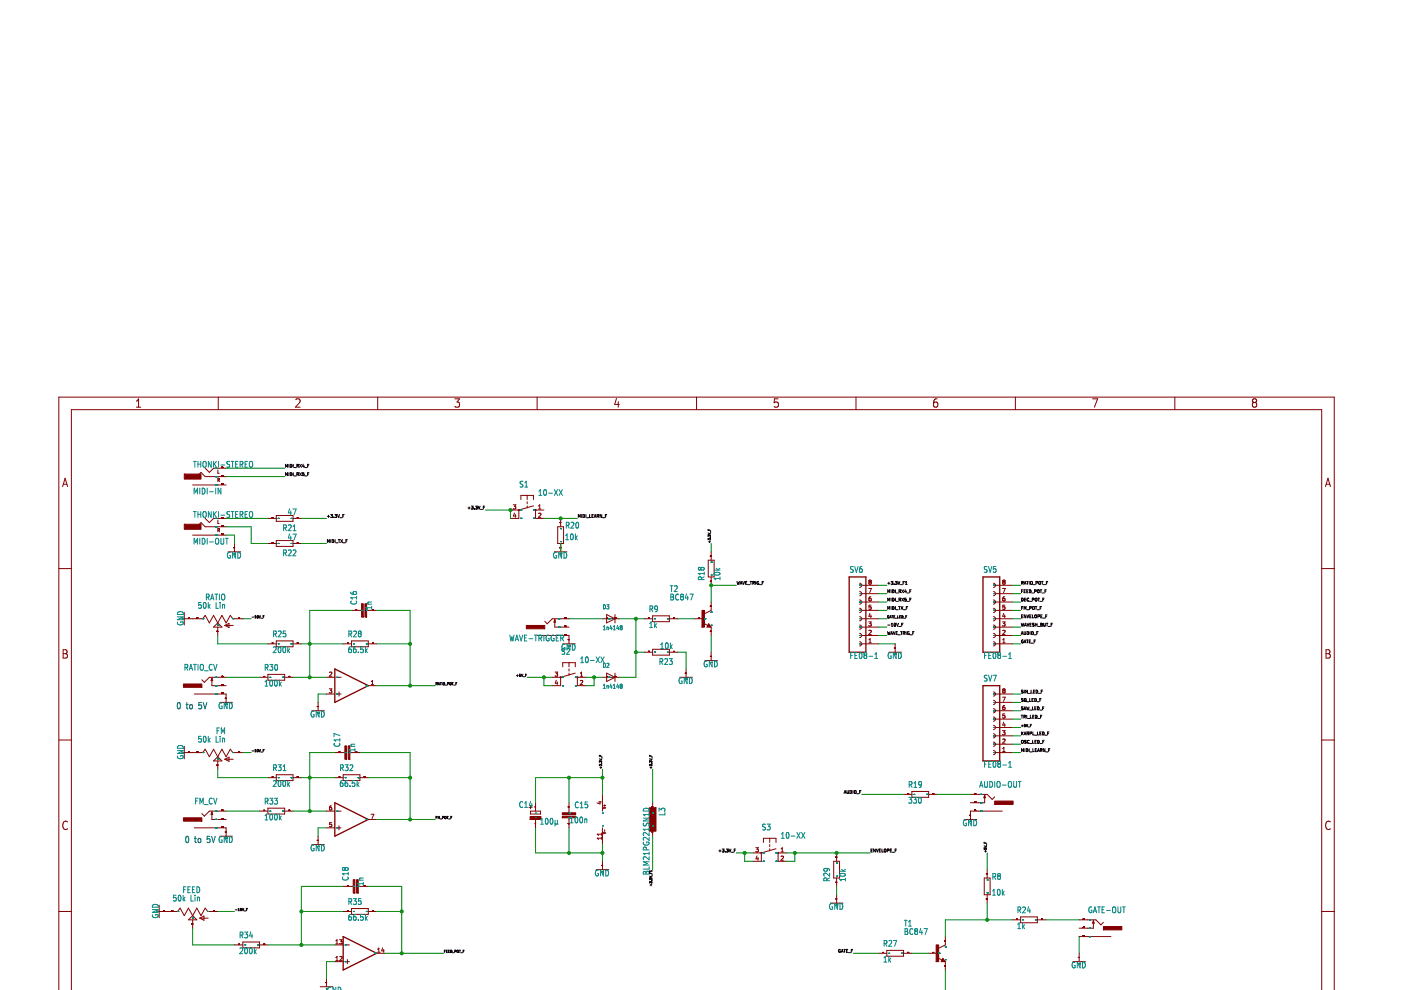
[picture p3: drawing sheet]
<svg xmlns="http://www.w3.org/2000/svg" width="297mm" height="210mm" viewBox="0 0 297 210" stroke-linecap="round" stroke-linejoin="round" font-family="sans-serif">
<path d="M.1 70.9h297v139.1h-297z" fill-rule="evenodd" fill="#fff" stroke="#fff" stroke-width=".21"/>
<g fill="#840000" stroke="#840000" stroke-width=".21">
<path d="M73.8 158.1h.4v2.9h-.4z" fill-rule="evenodd"/>
<path d="M73.1 158.1h.4v2.9h-.4z" fill-rule="evenodd"/>
<path d="M39.1 100.5h3.5v1.1h-3.5z" fill-rule="evenodd"/>
<path d="M233.9 196.4h3.9v.8h-3.9z" fill-rule="evenodd"/>
<path d="M210.9 169.8h3.9v.8h-3.9z" fill-rule="evenodd"/>
<path d="M198.5 200.3h.5v3.6h-.5z" fill-rule="evenodd"/>
<path d="M111.6 132.6h3.9v.7h-3.9z" fill-rule="evenodd"/>
<path d="M39.1 111.2h3.5v1h-3.5z" fill-rule="evenodd"/>
<path d="M119.2 173h2.9v.4h-2.9z" fill-rule="evenodd"/>
<path d="M119.2 172.3h2.9v.4h-2.9z" fill-rule="evenodd"/>
<path d="M112.4 173.1h2.3v.6h-2.3z" fill-rule="evenodd"/>
<path d="M137.7 171.3h1.4v4.9h-1.4z" fill-rule="evenodd"/>
<path d="M75.6 186.5h.4v2.9h-.4z" fill-rule="evenodd"/>
<path d="M74.9 186.5h.3v2.9h-.3z" fill-rule="evenodd"/>
<path d="M38.9 145h3.9v.7h-3.9z" fill-rule="evenodd"/>
<path d="M38.9 173.4h3.9v.7h-3.9z" fill-rule="evenodd"/>
<path d="M77.4 128h.3v2.8h-.3z" fill-rule="evenodd"/>
<path d="M76.7 128h.3v2.8h-.3z" fill-rule="evenodd"/>
<path d="M148.8 129.4h.6v3.6h-.6z" fill-rule="evenodd"/>
</g>
<g fill="none" stroke="#840000" stroke-width=".21">
<path d="M28.9 86.3h.9M28.9 85.1l.5-.5v1.7M43.5 99.3l.9 .9 .9-.9h2.6M46.2 99.6v.7h.3M46.3 84.2v2.7M47.1 99.1h.1M62.7 84.7l.6-.1 .3 .1v.4l-1 1.2h1M80.1 84.2v2.7M96.4 84.6h1l-.5 .6 .5 .2v.8l-.3 .1h-.4l-.3-.1M113.9 84.2v2.7M130.7 84.5l-.4 1.2h1M131.1 85.2v1.1"/>
<path d="M147.7 84.2v2.7M165 84.6h-.8l-.1 .8 .3-.2 .5 .1 .1 .3v.6l-.3 .1-.6-.1M181.5 84.2v2.7M198.7 84.6a.65 .65 0 0 0-.8 .7v.7l.2 .2 .4 .1 .3-.1v-.6l-.1-.3-.5-.1-.3 .4M215.3 84.2v2.7M231.7 84.6h1l-.7 1.7M249.1 84.2v2.7M265.8 85.3l-.3 .4v.3l.3 .3h.3l.3-.3v-.3l-.3-.4M265.8 85.3l-.3-.3 .3-.4h.3l.3 .3-.3 .4M265.8 85.3h.3M13.3 103.2l.5-1.8 .5 1.8M13.4 102.7h.8"/>
<path d="M40.8 102.8h7.1M40.8 113.5h7.1M41.7 101l.9-.8 .9 .8h4.4M41.7 111.7l.9-.9 .9 .9h4.4M43.5 109.9l.9 .9 .9-.9h2.6M46.2 110.3v.7h.3M46.3 101.8l.2 .3M46.3 112.4l.2 .4M46.5 101.4h-.3v.7M46.5 112.1l-.3-.1v.8M46.5 101.4v.1M46.5 112.1h.1"/>
<path d="M46.5 112.4h-.3M46.5 101.5v.2l-.3 .1M46.5 112.1v.3M46.5 112.4h.1M47.1 100.9h.1M47.1 102.6h.1M47.1 109.7h.1M47.1 111.5h.1M47.1 113.3h.1M48.4 117h2.6M49.5 116.1h.1M49.7 115.2v1.8"/>
<path d="M56.8 109.9h1.8M56.8 115.2h1.8M57.7 109.7h.1M57.7 115.1h.1M58.6 109.3h3.5v1.2h-3.5zM58.6 114.6h3.5v1.3h-3.5zM62.1 109.9h1.8M62.1 115.2h1.8M63 109.7h.1M63 115.1h.1M108.2 108.1h1.8M108.8 107h.6l-.3 .4 .2 .1v.3h-.5"/>
<path d="M109.1 108.8l-.2 .6h.5M109.3 109.1v.6M110 108.1v1.8h-1.8M110.4 105.9v-.9h2.7v.9M111.8 105v.9M111.8 106.4v.4M111.8 107.3v.4M113.1 107.3l-3.1 .8M113.1 108.1h2.2M113.5 108.1v1.8h1.8M114.2 107.9h.5M114.2 107.3l.2-.3v.9"/>
<path d="M114.2 108.9l.3-.1 .2 .3-.6 .6h.6M117.5 117h2.7M118.2 111.7h1.3v3.5h-1.3zM118.7 110.8h.1M118.7 116.1h.1M118.9 109.9v1.8M118.9 115.2v1.8M150.2 118.8h1.2v3.5h-1.2zM150.6 117.9h.1M150.8 117v1.8M281 103.2l.6-1.8 .5 1.8M281.2 102.7h.7"/>
<path d="M12.5 120.6h2.6M13.4 137.8h.5l.2 .1 .1 .4-.3 .3a.48 .48 0 0 1 .4 .4 .48 .48 0 0 1-.3 .5h-.6zM13.4 138.6h.5M39.1 131.2h3.9l.5-.7 .9 1.6 .9-1.6 .9 1.6M39.1 129.9v2.6M40 131h.1M41.7 131h.1M45.3 133l.9-.9 .9 .9zM46 133.9h.1M46.2 133v1.7M47.7 132.6l.9-.4v.9zM47.7 132.6h1.7"/>
<path d="M50.6 131h.1M51.5 131.2h-2.1l-.6-.7-.9 1.6-.8-1.6-.9 1.6M56.8 136.5h1.8M57.7 136.3h.1M58.6 135.9h3.5v1.2h-3.5zM62.1 136.5h1.8M63 136.3h.1M72.8 136.5h1.7M73.6 136.3h.1M74.5 129.4h2.2M74.5 135.9h3.6v1.2h-3.6zM75.4 129.2h.1"/>
<path d="M77.7 129.4h2.2M78.1 136.5h1.8M79 136.3h.1M79 129.2h.1M113.9 134.7h6.7v1.8M117.6 131.4v1.6h3M117.6 131.4l.2 .5h-.4zM119.3 136.5h2.7M119.8 131h.1M119.8 132.8h.1M119.8 134.6h.1M120.5 135.6h.1"/>
<path d="M120.6 131.2h-3.5l-1.1 1.1-.5-.6M127.7 131.2h3.6M128.6 131h.1M128.6 130.3l1.8 .9-1.8 .9zM130.4 131h.1M130.4 130.3v1.8M136.6 131.2h1.8M136.6 138.3h1.8M137.5 131h.1M137.5 138.1h.1M138.4 130.6h3.5v1.2h-3.5zM138.4 137.7h3.5v1.2h-3.5z"/>
<path d="M141.9 131.2h1.8M141.9 138.3h1.8M142.8 131h.1M142.8 138.1h.1M147.2 131.2h1.8M148.1 131h.1M149.2 132.2l.9 .4M150.3 132.3l.5 .7h-.9zM150.3 132.6v.2h-.2l.2-.4 .3 .5h-.5M150.6 123.2h.1M150.6 139.2h.1M150.6 133.9h.1"/>
<path d="M150.6 128.5h.1M150.8 122.3v1.8M150.8 127.6v1.8l-1.4 .7M150.8 133v1.7M150.8 138.3v1.8M182.3 136.1a.44 .44 0 0 1 .4 .4 .44 .44 0 0 1-.4 .5M182.3 134.3a.44 .44 0 0 1 .4 .4 .44 .44 0 0 1-.4 .5M182.3 132.5a.44 .44 0 0 1 .4 .5 .44 .44 0 0 1-.4 .4M182.3 130.7a.44 .44 0 0 1 .4 .5 .44 .44 0 0 1-.4 .4M182.3 129a.44 .44 0 0 1 .4 .4 .44 .44 0 0 1-.4 .5M182.3 127.2a.44 .44 0 0 1 .4 .4 .44 .44 0 0 1-.4 .5M182.3 125.4a.44 .44 0 0 1 .4 .5 .44 .44 0 0 1-.4 .4"/>
<path d="M182.3 123.7a.44 .44 0 0 1 .4 .4 .44 .44 0 0 1-.4 .4M182.7 136.5h3.5M182.7 134.7h3.5M182.7 133h3.5M182.7 131.2h3.5M182.7 129.4h3.5M182.7 127.6h3.5M182.7 125.9h3.5M182.7 124.1h3.5M184.2 131.9h.5l-.3 .3 .3 .1v.4h-.5M184.2 124.8h.6l-.4 .9M184.2 136.3h.5"/>
<path d="M184.2 133.7l.4-.1 .1 .3-.5 .6h.5M184.2 123.2l.2-.2 .3 .2M184.2 135.7l.3-.3v.9M184.2 123.2h.1M184.2 123.2l.2 .2M184.4 123.4h.2M184.4 123.4l-.2 .1 .1 .3h.3M184.4 130l-.2 .7h.6M184.6 123.4l.1 .1v.3M184.6 126.5l-.3 .3-.1 .5 .2 .1 .3-.1-.1-.4h-.2l-.2 .1M184.6 130.4v.6M184.7 128.3h-.4l-.1 .4h.4l.1 .4h-.5"/>
<path d="M184.7 123.8h-.1M184.7 123.2h.1M184.7 123.2l-.1 .2M188.5 138.3h2.6M189.6 137.4h.1M189.8 136.5v1.8M210.6 136.1a.44 .44 0 0 1 .5 .4 .44 .44 0 0 1-.5 .5M210.6 134.3a.44 .44 0 0 1 .5 .4 .44 .44 0 0 1-.5 .5M210.6 132.5a.44 .44 0 0 1 .5 .5 .44 .44 0 0 1-.5 .4M210.6 130.7a.44 .44 0 0 1 .5 .5 .44 .44 0 0 1-.5 .4M210.6 129a.44 .44 0 0 1 .5 .4 .44 .44 0 0 1-.5 .5M210.6 127.2a.44 .44 0 0 1 .5 .4 .44 .44 0 0 1-.5 .5"/>
<path d="M210.6 125.4a.44 .44 0 0 1 .5 .5 .44 .44 0 0 1-.5 .4M210.6 123.7a.44 .44 0 0 1 .5 .4 .44 .44 0 0 1-.5 .4M211.1 136.5h3.5M211.1 134.7h3.5M211.1 133h3.5M211.1 131.2h3.5M211.1 129.4h3.5M211.1 127.6h3.5M211.1 125.9h3.5M211.1 124.1h3.5M212.5 131.9h.6l-.3 .3 .3 .1v.4h-.6M212.5 124.8h.6l-.3 .9"/>
<path d="M212.6 135.7l.2-.3v.9M212.6 133.7l.3-.1 .2 .3-.6 .6h.6M212.6 123.2h.1M212.6 136.3h.5M212.6 123.2l.2 .2M212.6 123.2l.2-.2 .3 .2M212.6 123.8h.1M212.8 123.4l-.2 .1v.3M212.8 123.4h.1M212.8 130l-.2 .7h.5M212.9 123.4l.2 .1v.3h-.4M213 126.5l-.4 .3v.5l.2 .1 .3-.1-.1-.4h-.2l-.2 .1"/>
<path d="M213 130.4v.6M213.1 128.3h-.5v.4h.4l.1 .4h-.5M213.1 123.2h.1M213.1 123.2l-.2 .2M280.2 120.6h2.7M281.1 137.8h.6l.2 .1 .1 .4-.3 .3a.48 .48 0 0 1 .4 .4 .48 .48 0 0 1-.4 .5h-.6zM281.1 138.6h.6M12.5 156.9h2.6M39.1 159.6h3.9l.5-.7 .9 1.5 .9-1.5 .9 1.5M39.1 158.2v2.7M40 159.4h.1M41.2 147.2h6.7v1.7"/>
<path d="M41.7 159.4h.1M44.9 143.8v1.6h3M44.9 143.8l.2 .5h-.4zM46.6 148.9h2.7M47.1 143.4h.1M47.1 145.2h.1M47.1 147h.1M47.8 148h.1M47.9 143.6h-3.5l-1.1 1.1-.5-.6M50.6 159.4h.1M51.5 159.6h-2.1l-.6-.7-.9 1.5-.8-1.5-.9 1.5M55 143.6h1.8"/>
<path d="M55.9 143.4h.1M56.8 143h3.6v1.2h-3.6zM60.4 143.6h1.7M61.2 143.4h.1M66.1 150.7h2.7M67.3 149.8h.1M67.4 148.9v1.8M69.2 147.2h1.8M69.2 143.6h1.8M69.8 146h.6l-.3 .4 .2 .1v.3h-.5M69.8 142.6l.4-.1 .2 .3-.6 .6h.6M71 159.6h2.1"/>
<path d="M71.4 147.2h.9M71.4 143.6h.9M71.9 159.4h.1M71.9 146.7v.9M74.2 159.6h2.1M75.4 159.4h.1M78.1 145.4h1.8M78.7 145.2h.5M78.7 144.5l.3-.2v.9M117.1 143.6h1.8M117.7 142.5h.5l-.3 .3 .3 .1v.4h-.5M117.9 144.2l-.2 .7h.6"/>
<path d="M118.1 144.6v.6M118.9 143.6v1.8h-1.8M119.3 141.4v-.9h2.7v.9M120.6 140.5v.9M120.6 141.8v.5M120.6 142.7v.5M122 143.6h2.2M122 142.7l-3.1 .9M122.4 143.6v1.8h1.8M123 143.4h.6M123 142.8l.3-.3v.9M123 144.4l.4-.1 .2 .2-.6 .7h.6"/>
<path d="M127.7 143.6h3.6M128.6 143.4h.1M128.6 142.7l1.8 .9-1.8 .9zM130.4 143.4h.1M130.4 142.7v1.8M144.1 143.6h2.7M145.3 142.7h.1M145.5 141.8v1.8M149.5 140.1h2.6M210.6 159.1a.44 .44 0 0 1 .5 .5 .44 .44 0 0 1-.5 .4M210.6 157.3a.44 .44 0 0 1 .5 .5 .44 .44 0 0 1-.5 .4M210.6 155.6a.44 .44 0 0 1 .5 .4 .44 .44 0 0 1-.5 .5"/>
<path d="M210.6 153.8a.44 .44 0 0 1 .5 .4 .44 .44 0 0 1-.5 .5M210.6 152a.44 .44 0 0 1 .5 .5 .44 .44 0 0 1-.5 .4M210.6 150.3a.44 .44 0 0 1 .5 .4 .44 .44 0 0 1-.5 .4M210.6 148.5a.44 .44 0 0 1 .5 .4 .44 .44 0 0 1-.5 .5M210.6 146.7a.44 .44 0 0 1 .5 .5 .44 .44 0 0 1-.5 .4M211.1 159.6h3.5M211.1 157.8h3.5M211.1 156h3.5M211.1 154.2h3.5M211.1 152.5h3.5M211.1 150.7h3.5M211.1 148.9h3.5"/>
<path d="M211.1 147.2h3.5M212.5 154.9h.6l-.3 .3 .3 .1v.4h-.6M212.5 147.8h.6l-.3 .9M212.6 159.3h.5M212.6 158.7l.2-.2v.8M212.6 156.8l.3-.1 .2 .2-.6 .7h.6M212.8 146.4l-.2-.1 .2-.3 .3 .2-.2 .2M212.8 146.4l-.2 .2 .2 .3 .3-.1-.2-.4M212.8 146.4h.1M212.8 153.1l-.2 .6h.5M213 149.6l-.4 .2v.5l.2 .2 .3-.1-.1-.4-.2-.1-.2 .2M213 153.4v.6"/>
<path d="M213.1 151.4h-.5v.4l.4-.1 .1 .5h-.5M280.2 156.9h2.7M14.3 174.3l-.1-.1a.79 .79 0 0 0-.9 .3 .79 .79 0 0 0 .1 1l.1 .1a.52 .52 0 0 0 .8 .1M41.2 175.5h6.7v1.8M44.9 172.2v1.5h3M44.9 172.2l.2 .5h-.4zM45.3 161.3l.9-.9 .9 .9zM46 162.2h.1M46.2 161.3v1.8M46.6 177.3h2.7M47.1 171.8h.1M47.1 173.6h.1"/>
<path d="M47.1 175.3h.1M47.7 161l.9-.5v.9zM47.7 161h1.7M47.8 176.4h.1M47.9 172h-3.5l-1.1 1-.5-.5M55 172h1.8M55.9 171.8h.1M56.8 171.4h3.6v1.2h-3.6zM56.8 164.9h1.8M57.7 164.7h.1M58.6 164.3h3.5v1.2h-3.5zM60.4 172h1.7"/>
<path d="M61.2 171.8h.1M62.1 164.9h1.8M63 164.7h.1M66.1 179.1h2.7M67.3 178.2h.1M67.4 177.3v1.8M69.2 172h1.8M69.2 175.5h1.8M70.3 170.9l-.4 .2-.1 .5 .2 .2 .3-.1v-.5h-.3l-.2 .2M70.3 174.4h-.4l-.1 .4h.5v.4h-.5M71 164.9h1.8M71.4 172h.9"/>
<path d="M71.4 175.5h.9M71.9 164.7h.1M71.9 175.1v.9M72.8 164.3h3.5v1.2h-3.5zM76.3 164.9h1.8M77.2 164.7h.1M78.1 173.7h1.8M78.7 172.6h.6l-.4 .9M112.2 171.2h.6M112.5 172h2.1v.6h-2.1zM112.5 170.9v.6M113.4 171.1h.1"/>
<path d="M113.4 174.6h.1M113.5 170.2v1.8M113.5 173.7v1.8M120.5 171.1h.1M120.5 174.6h.1M120.6 170.2v2.1M120.6 173.4v2.1M126.9 170h.6M127.2 169.9v.6l-.6-.3M127.5 177.7h-.9l.3 .3M127.5 176.6v.5M127.5 177.5v.5"/>
<path d="M127.5 176.9h-.9l.3 .2M127.7 168.4v3.6M127.7 175.5v3.6M127.9 171.1l.5 .2-.5 .2M127.9 176.5l.5 .1-.5 .2M128 170.8h.4M128.2 170.6v.4M128.2 175.9v.4M138.2 176.4h.1M138.2 171.1h.1M138.4 170.2v1.8M138.4 175.5v1.8"/>
<path d="M160.2 179.7h.6l-.3 .4 .2 .1v.3h-.5M161.9 178.6v-.9h2.6v.9M163.2 177.7v.9M163.2 179.1v.4M163.2 180v.4M164.5 180l-3.1 .8M165.6 180l.3-.3v.9M191.6 168.4h1.7M192.5 168.3h.1M193.3 167.8h3.6v1.2h-3.6zM196.9 168.4h1.8M197.8 168.3h.1"/>
<path d="M204.4 173.7h2.7M205.6 172.9h.1M205.8 168.4h3.5l1.1 1.1 .5-.5M206.6 168.3h.1M206.6 170h.1M206.6 171.8h.1M208.8 168.6v1.6h-3M208.8 168.6l.1 .5h-.3zM212.5 172h-6.7v1.7M282.1 174.3l-.1-.1a.79 .79 0 0 0-.9 .3 .79 .79 0 0 0 0 1l.1 .1a.52 .52 0 0 0 .9 .1M12.5 193.3h2.6M33.8 193.3h3.9l.5-.8 .9 1.6 .9-1.6 .8 1.6"/>
<path d="M33.8 191.9v2.7M34.6 193.1h.1M36.4 193.1h.1M40 195l.8-.9 .9 .9zM40.7 195.9h.1M40.8 195v1.8M42.4 194.7l.8-.5v.9zM42.4 194.7h1.7M45.3 193.1h.1M46.2 193.3h-2.2l-.5-.8-.9 1.6-.9-1.6-.9 1.6M51.5 199.7h3.5v1.3h-3.5zM71.2 199.5l.3-.3v.9"/>
<path d="M72 199.2h.6l-.3 .4 .2 .1v.3h-.5M72.8 193.3h1.7M72.8 187.9h2.1M73.6 187.8h.1M73.6 193.1h.1M74.5 192.6h3.6v1.3h-3.6zM76 187.9h2.1M77.2 187.8h.1M78.1 193.3h1.8M79 193.1h.1M126.4 184.4h2.7M127.6 183.5h.1"/>
<path d="M127.7 182.6v1.8M159.6 180.8h1.8M160.5 181.5l-.2 .6h.5M160.7 181.8v.6M161.4 180.8v1.8h-1.8M164.5 180.8h2.2M165 180.8v1.8h1.7M165.6 180.6h.5M165.6 181.6l.3-.1 .2 .3-.5 .6h.5M176.1 191.5h2.6M176.8 182.6h1.2v3.6h-1.2zM177.2 190.6h.1"/>
<path d="M177.2 187h.1M177.2 181.7h.1M177.4 180.8v1.8M177.4 186.2v1.7M177.4 189.7v1.8M200.3 199.5h.1M200.4 198.6v1.7l-1.4 .8M208.7 186.2h1.2v3.5h-1.2zM209.1 185.3h.1M209.1 190.6h.1M209.3 184.4v1.8M209.3 189.7v1.8"/>
<path d="M214.6 195h1.8M215.5 194.8h.1M216.4 194.4h3.5v1.2h-3.5zM219.9 195h1.8M220.8 194.8h.1M228.8 195h3.6l1 1.1 .5-.5M228.8 198.6h6.7M229.7 194.8h.1M229.7 196.6h.1M229.7 198.4h.1M231.8 195.2v1.6h-3M231.8 195.2l.2 .5h-.4z"/>
<path d="M280.2 193.3h2.7M12.5 210v-125.8h270.4v125.8M15.1 210v-123.1h265.1v123.1M49.7 200.3h1.8M50.6 200.2h.1M55 200.3h1.8M55.9 200.2h.1M67.9 209.2h2.6M69 208.3h.1M69.2 207.4v1.8M71 203.9h1.8M71 200.3h1.8"/>
<path d="M71.2 203.7h.5M71.2 203l.3-.2v.9M71.2 200.1h.5M72 202.9l.4-.1 .2 .2-.6 .7h.6M73.2 203.9h.9M73.2 200.3h.9M73.6 203.4v.9M79.9 202.1h1.7M80.1 201.9h.5M80.1 201.3l.2-.3v.9M81.1 201l-.2 .6h.6M81.3 201.3v.6"/>
<path d="M186.2 202.1h1.8M187.1 201.9h.1M188 201.5h3.6v1.2h-3.6zM191.6 202.1h1.7M192.5 201.9h.1M196.9 202.1h1.8M197.8 201.9h.1M198.9 203.1l.8 .4M199.9 203.2l.5 .7h-.9zM199.9 203.5l.1 .2h-.3l.2-.3 .4 .4h-.6M200.3 204.8h.1M200.4 203.9v1.8"/>
<path d="M227.5 203.9h2.6M228.6 203h.1M228.8 202.1v1.8"/>
</g>
<g fill="none" stroke="#008484" stroke-width=".21">
<path d="M41 97.8h.6M41.3 97.8v1.3M42 97.8v1.3M42 98.4h.6M42.6 97.8v1.3M43.2 97.9l.3-.1 .2 .2v.6l-.2 .5-.4-.2-.1-.7zM44.8 97.8v1.3l-.6-1.3v1.3M45.3 97.8v1.3M45.4 98.4l.5 .7M45.8 99.3h.1M45.9 97.8l-.6 .7M46.3 97.8v1.3"/>
<path d="M46.8 98.6h.8M48.7 97.9h-.6a.5 .5 0 0 0 .5 .7v.4h-.5M49 97.8h.6M49.3 97.8v1.3M50 98.4h.3M50.5 97.8h-.5v1.3h.5M50.9 98.5l.5-.1v-.5l-.5-.1v1.3M51.2 98.5l.3 .6M52 98.4h.3M52.5 97.8h-.5v1.3h.5M53 97.9l.3-.1 .2 .2 .1 .6-.3 .5-.4-.2v-.7zM41 108.5h.6"/>
<path d="M41.2 104.7v-1.2l.3 .9 .4-.9v1.2M41.2 115.4v-1.3l.3 .9 .4-.9v1.3M41.3 108.5v1.2M42 108.5v1.2M42 109.1h.6M42.4 103.5v1.2M42.4 114.1v1.3M42.6 108.5v1.2M42.9 103.5a.62 .62 0 0 1 .6 .6 .62 .62 0 0 1-.6 .6zM42.9 114.1a.62 .62 0 0 1 .6 .7 .62 .62 0 0 1-.6 .6zM43.2 108.5h.3l.2 .1v.7l-.2 .4-.4-.2-.1-.6zM43.9 103.5v1.2"/>
<path d="M43.9 114.1v1.3M44.4 114.9h.8M44.4 104.3h.8M44.8 108.5v1.2l-.6-1.2v1.2M45.3 108.5v1.2M45.4 109l.5 .7M45.7 103.5v1.2M45.8 101h.1M45.8 102.8h.1M45.8 109.9h.1M45.8 111.7h.1M45.8 113.5h.1"/>
<path d="M45.8 114.2l.3-.1 .2 .2 .1 .7-.3 .4-.4-.2v-.7zM45.9 108.5l-.6 .7M46.3 108.5v1.2M46.8 114.1v1l.2 .3 .4-.3v-1M46.8 103.5v1.2l-.6-1.2v1.2M46.8 109.2h.8M47.8 114.1h.6M48.1 114.1v1.3M48.7 108.5l-.6 .1a.5 .5 0 0 0 .5 .6v.4h-.5M48.8 117.2a.56 .56 0 0 0-.6 .5 .56 .56 0 0 0 .6 .6l.1-.5h-.2M49 108.5h.6M49.3 108.5v1.2"/>
<path d="M49.7 117.4h.1M49.9 117.1v1.2l-.6-1.2v1.2M50 109.1h.3M50.4 117.1a.62 .62 0 0 1 .6 .6 .62 .62 0 0 1-.6 .6zM50.5 108.5h-.5v1.2h.5M50.9 109.1h.5v-.6h-.5v1.2M51.2 109.1l.3 .6M52 109.1h.3M52.5 108.5h-.5v1.2h.5M53 108.5h.3l.2 .1 .1 .7-.3 .4-.4-.2v-.6zM59 109.9h.1M59 115.2h.1"/>
<path d="M60.1 111.9h.5v-.6h-.5v1.2M60.1 117.2h.5v-.5l-.5-.1v1.2M60.4 111.9l.3 .6M60.4 117.2l.3 .6M61.1 111.4l.4-.1 .2 .3-.6 .9h.6M61.1 116.7l.4-.1 .2 .4-.6 .8h.6M61.4 107.9l-.3 .9h.7M61.4 113.2l-.3 .9h.7M61.6 108.3v.9M61.6 113.7v.8M61.7 109.9h.1M61.7 115.2h.1"/>
<path d="M62.1 107.9h.7l-.5 1.3M62.1 113.2h.7l-.5 1.3M62.1 112.5h.6M62.1 111.6l.3-.3v1.2M62.1 116.7l.4-.1 .2 .4-.6 .8h.6M110.4 108.1h.1M110.4 109.9h.1M110.9 102.1h-.6a.5 .5 0 0 0 .5 .7v.4h-.5M111.3 103.3h.6M111.3 102.4l.3-.4v1.3M113.1 108.1h.1M113.1 109.9h.1"/>
<path d="M114.3 104.2l.3-.4v1.2M114.3 105h.6M115.4 103.9l.1-.1a.71 .71 0 0 1 0 1.2 .92 .92 0 0 1-.1-1.1zM116.3 104.6h.8M117.5 103.8l.7 1.2M118 117.2a.56 .56 0 0 0-.6 .5 .56 .56 0 0 0 .6 .6v-.5h-.2M118.2 103.8l-.7 1.2M118.5 103.8l.7 1.2M118.9 112.1h.1M118.9 114.8h.1M118.9 117.4h.1M119.1 117.1v1.2l-.6-1.2v1.2"/>
<path d="M119.2 103.8l-.7 1.2M119.6 117.1a.62 .62 0 0 1 .6 .6 .62 .62 0 0 1-.6 .6zM119.9 113.6l.3-.4v1.2M119.9 114.4h.6M120.1 111.4l.5-.1v-.5l-.5-.1v1.3M120.3 111.4l.4 .6M121.1 110.9l.4-.2 .2 .4-.7 .9h.7M121.1 113.3l.1-.1a.71 .71 0 0 1 0 1.2 .92 .92 0 0 1-.1-1.1zM122 113.2v1.2M122.1 114l.3 .4M122.2 110.8l.1-.1a.71 .71 0 0 1 0 1.3 .92 .92 0 0 1-.1-1.2zM122.4 113.6l-.4 .5"/>
<path d="M150.8 119.2h.1M37.6 130.8h1.3l-1.3 .6h1.3M37.7 129.9a.68 .68 0 0 1 .7-.2 .68 .68 0 0 1 .5 .6h-1.3zM37.7 131.9a.56 .56 0 0 0 .5 .6 .56 .56 0 0 0 .6-.6l-.5-.1v.2M38.7 131.2h.1M42.6 127.7h-.5v.6h.5v.6l-.1 .1-.4-.1M43 131.2h.1M43.2 127.8l.2-.1a.71 .71 0 0 1 0 1.3 .92 .92 0 0 1-.2-1.2zM43.8 126.6h.5v-.6h-.5v1.2M44 126.6l.4 .6M44.2 127.7v1.3M44.3 128.5l.3 .5"/>
<path d="M44.6 128.2l-.4 .4M44.7 127.2l.3-1.2 .4 1.2M44.8 126.9h.5M45.6 126h.6M45.8 127.7v1.3h.5M45.9 126v1.2M46.2 132.6h.1M46.5 126v1.2M46.7 127.7v.2M46.7 128.2v.8M47.1 126h.3l.2 .1 .1 .7-.3 .4-.4-.2v-.6zM47.2 128.2v.8"/>
<path d="M47.2 128.3l.4-.1v.8M49.3 131.2h.1M58 137.3l.4-.2 .2 .4-.7 .9h.7M58 134.4h.5v-.6h-.5v1.2M58.3 134.4l.3 .6M59 136.5h.1M59 133.9l.4-.1 .2 .3-.6 .9h.6M59.1 137.2l.1-.1a.71 .71 0 0 1 0 1.3 .92 .92 0 0 1-.1-1.2zM60.1 137.2l.1-.1a.71 .71 0 0 1 0 1.3 .92 .92 0 0 1-.1-1.2zM60.6 133.8h-.5l-.1 .6 .5-.1 .1 .6-.2 .1-.4-.1M61 137.1v1.3M61.1 137.9l.3 .5"/>
<path d="M61.4 137.6l-.4 .4M61.7 136.5h.1M74 134.4h.5v-.6h-.5v1.2M74.2 134.4l.4 .6M74.4 125.5v.3l.3 .2h.7l.2-.2-.1-.3h-.6l-.1 .3 .3 .2M74.4 137.1l-.3 .1-.1 .2-.1 .7 .2 .3 .4-.1-.1-.6-.3-.1-.2 .2M74.5 127.4l-.1 .1a.61 .61 0 0 0 .5 .6 .61 .61 0 0 0 .7-.4l-.1-.3M74.9 136.5h.1M75 133.9l.4-.1 .2 .3-.7 .9h.7M75.4 137.1l-.3 .1-.1 .2-.1 .7 .2 .3 .4-.1-.1-.6-.3-.1-.2 .2M75.6 126.4v.6M75.6 126.7h-1.2l.3 .3"/>
<path d="M76 138.3v.1M76.2 134.3l-.2-.2 .2-.3 .4 .2-.2 .3M76.2 134.3l-.2 .3 .2 .4 .4-.2-.2-.5M76.2 134.3h.2M76.7 129.4h.1M77 137.1h-.5l-.1 .6h.5l.1 .6-.2 .1-.4-.1M77.5 137.1v1.3M77.6 137.9l.3 .5M77.7 136.5h.1M77.7 129.4h.1M77.9 137.6l-.4 .4M78 128.1h.8"/>
<path d="M78.8 128.5v.7M78.8 128.8h-1.2l.3 .4M78.8 127.6l-.8 .1 .1 .4M108.1 134.7l.2 1.2 .2-.9 .2 .9 .3-1.2M109.2 135.9l.4-1.2 .3 1.2M109.3 135.5h.5M110.1 134.7l.4 1.2 .3-1.2M111.2 135.2h.3M111.7 134.7h-.5v1.2h.5M112.2 135.4h.8M113.3 134.7h.6M113.6 134.7v1.2"/>
<path d="M114.3 135.3l.5-.1v-.5h-.5v1.2M114.5 135.3l.4 .6M115.3 134.7v1.2M116.4 134.7a.56 .56 0 0 0-.6 .6 .56 .56 0 0 0 .6 .5v-.4h-.2M117.4 134.7a.56 .56 0 0 0-.6 .6 .56 .56 0 0 0 .6 .5l.1-.4h-.2M117.9 135.2h.4M118.4 134.7h-.5v1.2h.5M118.5 131.2h.1M118.5 133h.1M118.5 134.7h.1M118.9 135.3l.5-.1v-.5h-.5v1.2M119.1 135.3l.4 .6"/>
<path d="M119.2 137.6a.5 .5 0 0 0 .5 .7l-.1 .4h-.5M119.2 137.6h.5M119.6 137.3h.2l-.1 .5h-.4l-.1-.2M119.7 136.7a.55 .55 0 0 0-.6 .2 .55 .55 0 0 0 .1 .7M120.1 137.6l.4-.1 .2 .3-.6 .9h.6M120.6 136.9h.1M120.8 136.6v1.2l-.6-1.2v1.2M121.3 136.6a.62 .62 0 0 1 .7 .6 .62 .62 0 0 1-.7 .6zM123.1 139.6l.3-.3v1.2M124.3 139.3h.1a.71 .71 0 0 1 0 1.2 .92 .92 0 0 1-.1-1.2zM126.4 139.3l.7 1.2M127.1 139.3l-.7 1.2"/>
<path d="M127.4 139.3l.7 1.2M127.9 132.9l.2-.2v.8M127.9 133.5h.5M128 128.2a.44 .44 0 0 1 .4 .5 .44 .44 0 0 1-.4 .4zM128.1 139.3l-.7 1.2M128.6 128.2h.5l-.2 .4h.2v.4h-.5M128.7 132.9v.6M128.7 133h.3v.5M129.1 131.2h.1M129.5 132.6l-.2 .6h.5M129.7 132.9v.6M129.9 131.2h.1"/>
<path d="M130 132.9l.3-.2v.8M130 133.5h.5M130.9 132.6l-.1 .6h.4M131.1 132.9v.6M131.6 133l-.1-.1 .1-.2 .3 .1-.1 .2M131.6 133l-.1 .2 .1 .3 .3-.1-.1-.4M131.6 133h.2M137.8 133.1h.6M137.8 132.2l.3-.4v1.3M137.8 129.1l.6-.1-.1-.5h-.5v1.2M138.1 129.1l.3 .6M138.8 131.2h.1"/>
<path d="M138.8 138.3h.1M138.8 131.8v1.3M138.9 132.6l.3 .5M139.2 132.2l-.4 .5M139.4 129l-.2 .2h-.3v-.6l.3-.1 .2 .2v.7l-.2 .2-.3 .1M140.1 136.7l.3-.4v1.2M140.1 137.5h.6M140.9 139.8l.4-.1 .2 .3-.6 .9h.6M141.2 136.4l.1-.1a.71 .71 0 0 1 0 1.2 .92 .92 0 0 1-.1-1.1zM141.5 131.2h.1M141.5 138.3h.1M141.9 139.7h.6l-.3 .4 .3 .1v.6l-.2 .1-.4-.1"/>
<path d="M142.1 124.2h.6M142.1 136.3v1.2M142.2 126h.4l.2 .2-.2 .4 .2 .1v.3l-.2 .2h-.4zM142.2 126.6h.4M142.2 137.1l.3 .4M142.4 124.2v1.2M142.5 136.7l-.4 .5M143 124.3l.4-.1 .2 .3-.7 .9h.7M143.9 126.1l-.1-.1a.61 .61 0 0 0-.6 .5 .61 .61 0 0 0 .4 .7l.3-.1M144.5 126.5l-.2-.2 .2-.3 .4 .2-.2 .3M144.5 126.5l-.2 .2 .2 .5 .4-.2-.2-.5M144.5 126.5h.2"/>
<path d="M145.6 125.9l-.3 .9h.7M145.8 126.4v.8M146.3 126h.7l-.5 1.2M148.6 120.5l-.2-.2-.3 .2 .2 .4 .3-.2M148.6 120.5l.2-.2 .5 .2-.2 .4-.5-.2M148.6 120.5v.2M148.7 122.9l-.1-.5h-.5v.5h1.2M149.3 122.3l-.6 .3M149.3 121.3v.6M149.3 121.6h-1.2l.3 .3M149.4 131.2h.1M150.8 121.9h.1"/>
<path d="M150.8 132.6h.1M150.8 129.8h.1M151.4 120.9h1.3M151.5 121.5a.8 .8 0 0 1 1.2 .2 .76 .76 0 0 1-1.3-.1zM151.8 120.5l.5 .4M152.7 122.3v.6M152.7 122.6h-1.3l.4 .3M152.7 120.5l-.5 .3M180.4 139h.3M180.9 138.4h-.5v1.2M180.9 120.2h-.5a.5 .5 0 0 0 .5 .7l-.1 .4h-.5M181.2 120.1l.4 1.3 .3-1.3"/>
<path d="M181.3 139h.3M181.8 138.4h-.5v1.2h.5M182.3 136.5h.1M182.3 134.7h.1M182.3 133h.1M182.3 131.2h.1M182.3 129.4h.1M182.3 127.6h.1M182.3 125.9h.1M182.3 124.1h.1M182.3 138.4h.1a.71 .71 0 0 1 0 1.2 .92 .92 0 0 1-.1-1.2zM182.7 120.1l-.3 .1-.1 .2-.1 .7 .2 .3 .4-.2-.1-.6h-.3l-.2 .2"/>
<path d="M183.4 138.9l-.2-.2 .2-.3 .4 .2-.2 .3M183.4 138.9l-.2 .2 .2 .5 .4-.2-.2-.5M183.4 138.9h.2M184.2 139.1h.8M185.5 139.6h.6M185.5 138.7l.3-.3v1.2M188.9 138.4a.56 .56 0 0 0-.6 .6 .56 .56 0 0 0 .6 .6v-.5h-.2M189.8 138.7h.1M190 138.4v1.2l-.6-1.2v1.2M190.5 138.4a.62 .62 0 0 1 .6 .6 .62 .62 0 0 1-.6 .6zM208.7 139h.4M209.2 138.4h-.5v1.2"/>
<path d="M209.3 120.2h-.6a.5 .5 0 0 0 .5 .7v.4h-.5M209.6 120.1l.3 1.3 .4-1.3M209.6 139h.4M210.1 138.4h-.5v1.2h.5M210.7 136.5h.1M210.7 134.7h.1M210.7 133h.1M210.7 131.2h.1M210.7 129.4h.1M210.7 127.6h.1M210.7 125.9h.1M210.7 124.1h.1"/>
<path d="M210.7 138.4h.1a.71 .71 0 0 1 0 1.2 .92 .92 0 0 1-.1-1.2zM211.1 120.1h-.5v.6l.5-.1v.6l-.1 .2-.4-.2M211.7 138.9l-.2-.2 .2-.3 .4 .2-.2 .3M211.7 138.9l-.2 .2 .2 .5 .4-.2-.2-.5M211.7 138.9h.2M212.6 139.1h.8M213.9 138.7l.3-.3v1.2M213.9 139.6h.6M37.6 159.2h1.3l-1.3 .6h1.3M37.7 158.3a.68 .68 0 0 1 .7-.2 .68 .68 0 0 1 .5 .6h-1.3zM38.7 159.6h.1M39.2 141.5l.6-.1-.1-.5h-.5v1.2"/>
<path d="M39.5 141.5l.3 .6M40.1 142.1l.4-1.2 .3 1.2M40.2 141.7h.5M41 140.9h.6M41.3 140.9v1.2M42 140.9v1.2M42.6 140.9h.3l.2 .1v.7l-.2 .4-.4-.2-.1-.6zM42.6 156.1h-.5v.6l.5-.1v.6l-.1 .2-.4-.2M43 159.6h.1M43.2 156.2l.2-.1a.71 .71 0 0 1 0 1.3 .92 .92 0 0 1-.2-1.2zM43.3 142.2h.8M44.2 156.1v1.3"/>
<path d="M44.3 156.9l.3 .5M44.6 156.5l-.4 .5M45 141l-.1-.1a.61 .61 0 0 0-.6 .5 .61 .61 0 0 0 .4 .7l.3-.1M45.3 140.9l.3 1.2 .4-1.2M45.8 143.6h.1M45.8 145.4h.1M45.8 147.2h.1M45.8 156.1v1.3h.5M46 154.9h.4M46.5 154.3h-.5v1.3M46.7 156.1v.1M46.7 156.5v.9"/>
<path d="M46.9 155.6v-1.3l.4 .9 .3-.9v1.3M47 149.1a.56 .56 0 0 0-.6 .5 .56 .56 0 0 0 .6 .6l.1-.5h-.2M47.2 156.5v.9M47.2 156.6h.4v.8M47.9 149.3h.1M48.1 149v1.3l-.6-1.3v1.3M48.6 149a.62 .62 0 0 1 .7 .6 .62 .62 0 0 1-.7 .7zM49.3 159.6h.1M56.2 145.5h.6M56.2 144.6l.3-.4v1.3M56.2 141.5h.5v-.6h-.5v1.2M56.5 141.5l.3 .6"/>
<path d="M57.2 140.9h.6l-.3 .5 .3 .1v.5l-.2 .1-.4-.1M57.2 143.6h.1M57.3 144.3l.1-.1a.71 .71 0 0 1 0 1.3 .92 .92 0 0 1-.1-1.2zM58.3 144.3l.1-.1a.71 .71 0 0 1 0 1.3 .92 .92 0 0 1-.1-1.2zM58.4 140.9h.1a.71 .71 0 0 1 0 1.2 .92 .92 0 0 1-.1-1.2zM59.2 144.2v1.3M59.3 145l.4 .5M59.7 144.6l-.5 .5M59.9 143.6h.1M66.5 150.9a.56 .56 0 0 0-.6 .5 .56 .56 0 0 0 .6 .6l.1-.5h-.2M67.4 151.1h.1M67.6 150.8v1.2l-.6-1.2v1.2"/>
<path d="M68.1 150.8a.62 .62 0 0 1 .7 .6 .62 .62 0 0 1-.7 .6zM70.9 157.6a.61 .61 0 0 0 .5 .7 .61 .61 0 0 0 .7-.4l-.2-.3M71.4 143.6h.1M71.4 147.2h.1M72.1 156.6v.6M72.1 156l-1.3-.5v.7M72.1 156.9h-1.3l.4 .3M73.2 159.6h.1M74.1 159.6h.1M74.4 158.2h.9M75.3 158.7v.6M75.3 159h-1.3l.4 .3"/>
<path d="M75.3 157.8h-.8v.4M77.7 145.4h.1M119.3 143.6h.1M119.3 145.4h.1M122 143.6h.1M122 145.4h.1M123.1 140.5h.6M125.2 140h.8M127.9 146h.5M127.9 145.3l.2-.2v.9M128 140.6a.44 .44 0 0 1 .4 .5 .44 .44 0 0 1-.4 .4zM128.7 140.7l.3-.1 .1 .3-.5 .6h.5"/>
<path d="M128.7 145.4v.6M128.7 145.4h.3v.6M129.1 143.6h.1M129.5 145l-.2 .7h.5M129.7 145.4v.6M129.9 143.6h.1M130 146h.5M130 145.3l.3-.2v.9M130.9 145l-.1 .7h.4M131.1 145.4v.6M131.6 145.4l-.1 .2 .1 .4 .3-.2-.1-.4M131.6 145.4l-.1-.1 .1-.2 .3 .1-.1 .2"/>
<path d="M131.6 145.4h.2M139.9 140.3l.5-.1v-.5h-.5v1.2M140.2 140.3l.3 .6M144.6 143.8a.56 .56 0 0 0-.6 .5 .56 .56 0 0 0 .6 .6v-.5h-.2M145.5 144h.1M145.7 143.7v1.2l-.6-1.2v1.2M146.2 143.7a.62 .62 0 0 1 .6 .6 .62 .62 0 0 1-.6 .6zM149.9 140.2a.56 .56 0 0 0-.6 .6 .56 .56 0 0 0 .6 .5v-.4h-.2M150.8 140.5h.1M151 140.2v1.2l-.6-1.2v1.2M151.5 140.2a.62 .62 0 0 1 .6 .6 .62 .62 0 0 1-.6 .6zM209.3 143.2l-.6 .1a.5 .5 0 0 0 .5 .6v.4h-.5"/>
<path d="M209.6 143.2l.3 1.2 .4-1.2M210.5 143.2h.7l-.4 1.2M210.7 159.6h.1M210.7 157.8h.1M210.7 156h.1M210.7 154.2h.1M210.7 152.5h.1M210.7 150.7h.1M210.7 148.9h.1M210.7 147.2h.1M37.7 160.3a.56 .56 0 0 0 .5 .6 .56 .56 0 0 0 .6-.6l-.5-.1v.2M41.5 169.8h.3"/>
<path d="M42 169.2h-.5v1.3M42.4 170.5v-1.3l.3 .9 .4-.9v1.3M43.3 170.6h.8M45 169.4l-.1-.1a.61 .61 0 0 0-.6 .5 .61 .61 0 0 0 .4 .7l.3-.1M45.3 169.2l.3 1.3 .4-1.3M45.8 172h.1M45.8 173.7h.1M45.8 175.5h.1M46.2 160.9h.1M47 177.4a.56 .56 0 0 0-.6 .6 .56 .56 0 0 0 .6 .6l.1-.5h-.2M47.9 177.7h.1M48.1 177.4v1.2l-.6-1.2v1.2"/>
<path d="M48.6 177.4a.62 .62 0 0 1 .7 .6 .62 .62 0 0 1-.7 .6zM56.2 173.8h.6M56.2 173l.3-.4v1.2M56.2 169.9l.5-.1v-.5h-.5v1.2M56.5 169.9l.3 .6M57.2 169.3h.6l-.3 .4 .3 .1v.6l-.2 .1-.4-.1M57.2 172h.1M57.3 172.7l.1-.1a.71 .71 0 0 1 0 1.2 .92 .92 0 0 1-.1-1.1zM58 165.6l.4-.1 .2 .4-.7 .8h.7M58 162.8l.5-.1v-.5h-.5v1.2M58.2 169.3h.6l-.3 .4 .3 .1v.6l-.2 .1-.4-.1M58.3 162.8l.3 .6"/>
<path d="M58.3 172.7l.1-.1a.71 .71 0 0 1 0 1.2 .92 .92 0 0 1-.1-1.1zM59 162.2h.6l-.3 .4 .3 .1v.6l-.2 .1-.4-.1M59 164.9h.1M59.1 165.6l.1-.1a.71 .71 0 0 1 0 1.2 .92 .92 0 0 1-.1-1.1zM59.2 172.6v1.2M59.3 173.4l.4 .4M59.7 173l-.5 .5M59.9 172h.1M60 163.4h.6M60 162.5l.3-.3v1.2M60.1 165.6l.1-.1a.71 .71 0 0 1 0 1.2 .92 .92 0 0 1-.1-1.1zM61 165.5v1.2"/>
<path d="M61.1 166.3l.3 .4M61.4 165.9l-.4 .5M61.7 164.9h.1M66.5 179.2a.56 .56 0 0 0-.6 .6 .56 .56 0 0 0 .6 .5l.1-.4h-.2M67.4 179.5h.1M67.6 179.2v1.2l-.6-1.2v1.2M68.1 179.2a.62 .62 0 0 1 .7 .6 .62 .62 0 0 1-.7 .6zM71.4 175.5h.1M71.4 172h.1M72.2 162.8l.5-.1v-.5h-.5v1.2M72.4 162.8l.4 .6M72.6 165.5l-.3 .1-.1 .2-.1 .7 .2 .2 .4-.1-.1-.6h-.3l-.2 .2"/>
<path d="M73.1 162.2h.7l-.4 .4 .4 .1v.6l-.2 .1-.5-.1M73.2 164.9h.1M73.7 165.5l-.4 .1-.1 .2-.1 .7 .2 .2 .4-.1v-.6h-.4l-.2 .2M74.2 162.3l.4-.1 .2 .3-.6 .9h.6M74.2 166.6v.1M75.2 165.5h-.5v.6l.5-.1v.6l-.1 .1-.4-.1M75.7 165.5v1.2M75.8 166.3l.3 .4M75.9 164.9h.1M76.1 165.9l-.4 .5M77.7 173.7h.1M110.8 170.1v-.1a.61 .61 0 0 0-.7 .5 .61 .61 0 0 0 .4 .7l.3-.1"/>
<path d="M111.2 171.2h.6M111.2 170.3l.3-.3v1.2M112.5 169.9l-.3 .9h.7M112.7 170.4v.8M113.5 172.4h.1M113.5 173.3h.1M114.6 174.7h.6M114.6 173.9l.3-.4v1.2M115.8 173.6l.1-.1a.71 .71 0 0 1 0 1.2 .92 .92 0 0 1-.1-1.1zM116.8 173.6l.1-.1a.71 .71 0 0 1 0 1.2 .92 .92 0 0 1-.1-1.1zM117.7 174.6l.1 .1 .4-.1M117.7 173.9v1.3"/>
<path d="M118.2 174.6l.1 .1M118.2 173.9v.7M120.6 172.4h.1M120.6 173.3h.1M120.9 174.5h.6M120.9 173.6l.3-.4v1.3M122.1 173.3l.1-.1a.71 .71 0 0 1 0 1.3 .92 .92 0 0 1-.1-1.2zM122.6 170.1a.61 .61 0 0 0-.7 .5 .61 .61 0 0 0 .4 .7l.3-.1M123 171.3h.6M123 170.4l.3-.4v1.3M123.1 173.3l.1-.1a.71 .71 0 0 1 0 1.3 .92 .92 0 0 1-.1-1.2zM124 173.6v.9"/>
<path d="M124 173.8l.4-.1v.8M124.6 170h-.5l-.1 .6h.5l.1 .6-.2 .1-.4-.1M127.7 175.1h.1M127.7 172.4h.1M136.4 173.5h1.2l-1.2 .6h1.2M136.4 174.5l.1 .6a.5 .5 0 0 0 .7-.5h.4v.5M136.4 171.6a.68 .68 0 0 1 .8-.2 .68 .68 0 0 1 .4 .6h-1.2zM136.4 178.6a.56 .56 0 0 0 .6 .6 .56 .56 0 0 0 .6-.6l-.5-.1v.2M137.6 176.5v.7l-.9-.7-.3 .2 .1 .4M137.6 172.4v.6M137.6 175.5v.6M137.6 177.5v.7l-.9-.7-.3 .2 .1 .4"/>
<path d="M137.6 175.8h-1.2l.3 .3M137.6 172.7h-1.2l.3 .3M138.4 175.1h.1M138.4 172.4h.1M139.7 172v-.6l.5 .3 .1-.3h.6l.1 .2-.1 .4M141 172.3v.5h-1.3M162.3 174.8h-.6a.5 .5 0 0 0 .5 .7v.4h-.5M162.6 174.7h.7l-.4 .5 .3 .1v.6l-.1 .1-.5-.1M165.7 177.7h.6M165.7 176.9l.3-.4v1.2M166.8 176.6l.1-.1a.71 .71 0 0 1 0 1.2 .92 .92 0 0 1-.1-1.1zM167.7 177.3h.8"/>
<path d="M168.9 176.5l.7 1.2M169.6 176.5l-.7 1.2M169.9 176.5l.8 1.2M170.7 176.5l-.8 1.2M192.7 169.1h.6l-.3 .4 .3 .1v.6l-.2 .1-.4-.1M192.8 166.4l.5-.1v-.5l-.5-.1v1.2M193 166.4l.4 .5M193.7 169.1h.6l-.3 .4 .3 .1v.6l-.2 .1-.4-.1M193.7 168.4h.1M193.8 166.9h.6M193.8 166.1l.3-.4v1.2M194.9 169.1h.1a.71 .71 0 0 1 0 1.2 .92 .92 0 0 1-.1-1.2z"/>
<path d="M195.4 166.2l-.2 .3-.3-.1-.1-.6 .4-.1 .2 .2-.1 .7-.1 .3h-.3M196.5 168.4h.1M204.8 173.9a.56 .56 0 0 0-.6 .6 .56 .56 0 0 0 .6 .5l.1-.4h-.2M205.8 174.2h.1M206 173.8v1.3l-.6-1.3v1.3M206.5 173.8a.62 .62 0 0 1 .6 .7 .62 .62 0 0 1-.6 .6zM207.7 166.9l.3-1.2 .4 1.2M207.8 166.6h.5M207.9 168.4h.1M207.9 170.2h.1M207.9 172h.1M208.7 162h.4"/>
<path d="M208.7 165.7v1l.2 .2 .4-.2v-1M209.2 161.4h-.5v1.3M209.6 162h.4M209.9 165.7a.62 .62 0 0 1 .6 .6 .62 .62 0 0 1-.6 .6zM210.1 161.4h-.5v1.3h.5M210.7 161.5l.1-.1a.71 .71 0 0 1 0 1.3 .92 .92 0 0 1-.1-1.2zM210.9 165.7v1.2M211.5 165.7h.3l.2 .2 .1 .6-.3 .4-.4-.2v-.6zM211.7 162l-.2-.3 .2-.3 .4 .3-.2 .3M211.7 162l-.2 .2 .2 .5 .4-.3-.2-.4M211.7 162h.2M212.5 166.5h.8"/>
<path d="M212.6 162.2h.8M213.9 162.7h.6M213.9 161.8l.3-.4v1.3M213.9 165.7h.3l.2 .2 .1 .6-.3 .4-.4-.2v-.6zM214.9 165.7v1l.2 .2 .4-.2v-1M215.9 165.7h.6M216.2 165.7v1.2M32.3 192.9h1.2l-1.2 .6h1.2M32.4 194a.56 .56 0 0 0 .5 .6 .56 .56 0 0 0 .6-.6l-.5-.1v.2M32.4 191.9a.68 .68 0 0 1 .7-.1 .68 .68 0 0 1 .4 .6h-1.2zM33.3 193.3h.1M37.3 189.8h-.5v.6l.5-.1v.6l-.1 .1-.4-.1"/>
<path d="M37.7 193.3h.1M37.9 189.9l.1-.1a.71 .71 0 0 1 0 1.2 .92 .92 0 0 1-.1-1.1zM38.8 189.8v1.2M38.9 188.6h.4M38.9 190.6l.3 .4M39.2 190.2l-.4 .5M39.4 188h-.5v1.3M39.8 188.6h.4M40.3 188h-.5v1.3h.5M40.5 189.8v1.2h.5M40.8 188.6h.3M40.8 194.6h.1"/>
<path d="M41.3 188h-.5v1.3h.5M41.3 189.8v.1M41.3 190.2v.8M41.7 188a.62 .62 0 0 1 .7 .6 .62 .62 0 0 1-.7 .7zM41.8 190.2v.8M41.8 190.3h.5v.7M44 193.3h.1M50.9 198.3l.5-.1v-.5l-.5-.1v1.3M51.2 198.3l.3 .6M51.9 197.6h.6l-.3 .5 .3 .1v.5l-.2 .2-.4-.2M53.2 197.6l-.3 .8h.7M53.4 198v.9"/>
<path d="M72.7 185.9v.1a.61 .61 0 0 0 .4 .7 .61 .61 0 0 0 .7-.4l-.1-.4M73.1 184.1l.3-.2 .4 .2-.2 .4-.5-.2M73.1 184.1l-.2-.2-.3 .2 .2 .4 .3-.2M73.1 184.1v.2M73.8 184.9v.6M73.8 185.2h-1.2l.3 .3M74 191.2l.5-.1v-.5l-.5-.1v1.3M74.2 191.2l.4 .6M74.4 193.9h-.3l-.1 .3-.1 .7 .2 .2 .4-.1-.1-.6h-.3l-.2 .2M74.9 190.5h.7l-.4 .5 .3 .1v.6l-.1 .1-.5-.1M74.9 187.9h.1M74.9 193.3h.1"/>
<path d="M75.4 193.9h-.3l-.1 .3-.1 .7 .2 .2 .4-.1-.1-.6h-.3l-.2 .2M75.9 187.9h.1M76 195v.1M76.2 186.6h.8M76.5 190.5h-.5v.6h.5v.6l-.1 .1-.4-.1M77 193.9h-.5l-.1 .6 .5-.1 .1 .6-.2 .1-.4-.1M77 186.2h-.7v.4M77 187.1v.6M77 187.4h-1.2l.3 .3M77.5 193.9v1.2M77.6 194.6l.3 .5M77.7 193.3h.1"/>
<path d="M77.9 194.3l-.4 .5M126.8 184.5a.56 .56 0 0 0-.6 .6 .56 .56 0 0 0 .6 .6l.1-.5h-.2M127.7 184.8h.1M127.9 184.5v1.2l-.6-1.2v1.2M128.4 184.5a.62 .62 0 0 1 .6 .6 .62 .62 0 0 1-.6 .6zM136.4 184.9l.3-.1 .3 .2 .1-.2 .3-.1 .2 .2v.4h-1.2zM137 185v.3M137 180.2l-.1-.6-.5 .1v.5h1.2M137.6 180.6v.7M137.6 181.7v.6l-.9-.6-.3 .2 .1 .4M137.6 183.8v.5h-1.2M137.6 182.7h-1.2l.9 .4-.9 .3h1.2"/>
<path d="M137.6 181h-1.2l.3 .3M161.8 180.8h.1M161.8 182.6h.1M164.6 180.8h.1M164.6 182.6h.1M175.2 184.1l.2 .2v.3l-.6 .1-.1-.4 .2-.2 .7 .1 .2 .1 .1 .3M175.3 186.7l-.1-.5h-.5v.5h1.2M175.9 186.1l-.6 .4M175.9 185.1v.7l-.9-.7-.3 .2 .1 .4M176.5 191.6a.56 .56 0 0 0-.6 .6 .56 .56 0 0 0 .6 .6v-.5h-.2M177.4 191.9h.1M177.4 185.8h.1"/>
<path d="M177.4 183h.1M177.6 191.6v1.2l-.6-1.2v1.2M178 184.7h1.2M178.1 185.3a.8 .8 0 0 1 1.1 .2 .76 .76 0 0 1-1.2-.1zM178.1 191.6a.62 .62 0 0 1 .6 .6 .62 .62 0 0 1-.6 .6zM178.4 184.3l.5 .4M179.2 186.5h-1.2l.4 .3M179.2 186.2v.6M179.2 184.3l-.4 .3M188.5 199.5l.4-.1 .2 .3-.7 .9h.7M189.4 199.4h.7l-.4 1.2M191.7 195.1h.6"/>
<path d="M191.9 196.9h.3l.2 .2-.2 .4 .2 .1 .1 .3-.2 .2h-.4zM191.9 197.5h.3M192 195.1v1.3M192.6 196.4h.6M192.6 195.5l.3-.4v1.3M193.5 197a.61 .61 0 0 0-.7 .4 .61 .61 0 0 0 .4 .7l.3-.1M194.1 197.4l-.2-.2 .2-.3 .4 .2-.2 .3M194.1 197.4l-.2 .3 .2 .4 .4-.2-.2-.5M194.1 197.4h.2M195.2 196.8l-.3 .9h.7M195.5 197.3v.8M195.9 196.9h.7l-.4 1.2"/>
<path d="M209.3 186.6h.1M209.3 189.3h.1M210.5 189.8h.6M210.5 188.9l.3-.3v1.2M210.5 185.9l.6-.2-.1-.4-.5-.1v1.3M210.8 185.9l.3 .6M211.6 188.6h.1a.71 .71 0 0 1 0 1.2 .92 .92 0 0 1-.1-1.2zM211.7 185.7l-.2-.2 .2-.3 .4 .2-.2 .3M211.7 185.7l-.2 .3 .2 .5 .4-.3-.2-.5M211.7 185.7h.2M212.5 188.6v1.2M212.6 189.3l.3 .5"/>
<path d="M212.9 189l-.4 .4M215.8 196.9h.6M215.8 196l.3-.3v1.2M215.8 193l.5-.1v-.5l-.5-.1v1.2M216.1 193l.3 .5M216.8 195h.1M216.8 192.4l.4-.1 .2 .4-.6 .8h.6M216.8 195.7v1.2M216.9 196.4l.3 .5M217.2 196.1l-.4 .4M218.1 192.2l-.3 .9h.7M218.3 192.7v.8"/>
<path d="M219.5 195h.1M231 195h.1M231 196.8h.1M231 198.6h.1M231.4 192.3a.56 .56 0 0 0-.6 .6 .56 .56 0 0 0 .6 .6l.1-.5h-.2M231.8 193.5l.4-1.2 .3 1.2M231.9 193.2h.5M232.7 192.3h.6M233 192.3v1.2M233.7 192.9h.3M234.2 192.3h-.5v1.2h.5M234.6 193.1h.8"/>
<path d="M236 192.3h.3l.2 .2 .1 .6-.3 .4-.4-.2v-.6zM237 192.3v1l.2 .2 .4-.2v-1M238 192.3h.6M238.3 192.3v1.2M50.9 201.1l.4-.1 .2 .3-.7 .9h.7M51.9 200.3h.1M52 201h.1a.71 .71 0 0 1 0 1.2 .92 .92 0 0 1-.1-1.2zM53 201h.1a.71 .71 0 0 1 0 1.2 .92 .92 0 0 1-.1-1.2zM53.9 201v1.2M54 201.7l.3 .5M54.3 201.4l-.4 .5M54.6 200.3h.1"/>
<path d="M69.2 209.6h.1M70.1 209.4h-.4l-.2 .6M70.6 210v-.7l.3 .7M71.2 209.3v.7M71.7 210v-.7l.4 .1 .2 .6M73.2 203.9h.1M73.2 200.3h.1M79.4 202.1h.1M187.4 204h.6M187.4 203.1l.3-.4v1.3M187.5 200h.5v-.5l-.5-.1v1.2M187.7 200l.4 .6"/>
<path d="M188.4 202.1h.1M188.5 202.7v1.3M188.6 203.5l.3 .5M188.9 203.2l-.4 .4M191.2 202.1h.1M199.1 202.1h.1M200.4 203.5h.1M200.4 200.8h.1M227.9 204a.56 .56 0 0 0-.6 .6 .56 .56 0 0 0 .6 .6l.1-.5h-.3M228.8 204.3h.1M229 204v1.2l-.6-1.2v1.2M229.5 204a.62 .62 0 0 1 .6 .6 .62 .62 0 0 1-.6 .6z"/>
</g>
<g fill="none" stroke="#840000" stroke-width=".28">
<path d="M180 122.3h3.6v16h-3.6zM208.4 122.3h3.6v16h-3.6zM71 141.8l7.1 3.6-7.1 3.5zM208.4 145.4h3.6v15.9h-3.6zM71 170.2l7.1 3.5-7.1 3.6zM72.8 198.6l7.1 3.5-7.1 3.6z"/>
<circle cx="110" cy="108.1" r=".09"/>
<circle cx="113.5" cy="108.1" r=".09"/>
<circle cx="118.9" cy="143.6" r=".09"/>
<circle cx="122.4" cy="143.6" r=".09"/>
<circle cx="161.4" cy="180.8" r=".09"/>
<circle cx="165" cy="180.8" r=".09"/>
</g>
<g fill="none" stroke="#000" stroke-width=".21">
<path d="M60.6 99.1v-.6l.2 .4 .2-.4v.6M61.3 98.5v.6M61.6 98.5a.31 .31 0 0 1 .3 .3 .31 .31 0 0 1-.3 .3zM62.2 98.5v.6M62.3 99.1h.5M62.9 98.8l.3-.1 .1-.2h-.4v.6M63.1 98.8l.2 .3M63.5 98.5l.4 .6M63.9 98.5l-.4 .6M64.3 98.4l-.2 .5h.4M64.4 98.7v.4M64.6 99.1h.5"/>
<path d="M65.2 98.7h.2M65.5 98.5h-.3v.6M60.6 100.8v-.6l.2 .5 .2-.5v.6M61.3 100.2v.6M61.6 100.2a.31 .31 0 0 1 .3 .3 .31 .31 0 0 1-.3 .3zM62.2 100.2v.6M62.3 100.9h.5M62.9 100.6l.3-.1 .1-.2-.4-.1v.6M63.1 100.6l.2 .2M63.5 100.2l.4 .6M63.9 100.2l-.4 .6M64.2 100.5h.2l.1 .2-.4 .1"/>
<path d="M64.2 100.5h-.1M64.5 100.2h-.3l-.1 .3M64.6 100.9h.5M65.2 100.5h.2M65.5 100.2h-.3v.6M69.4 115v-.6l.2 .5 .2-.5v.6M69.4 109.5h.5M69.7 109.2v.5M70.1 109.1h.4l-.2 .2 .2 .1v.3h-.4M70.1 114.4v.6M70.4 114.4a.31 .31 0 0 1 .4 .3 .31 .31 0 0 1-.4 .3zM70.8 109.7h.1"/>
<path d="M70.8 109.7h-.1M71 109.1h.4l-.2 .2 .2 .1v.3M71 109.7h.1M71 109.7h.3M71 114.4v.6M71.2 115.1h.5M71.4 109.7h-.1M71.6 109.1l.2 .6 .2-.6M71.7 114.4h.4M71.9 114.4v.6M72 109.8h.5M72.2 114.4l.4 .6"/>
<path d="M72.6 114.4l-.4 .6M72.7 109.4h.2M72.7 115.1h.5M73 109.1h-.3v.6M73.3 114.7h.3M73.6 114.4h-.3v.6M99.2 107.7h.5M99.5 107.5v.4M99.9 107.3h.4l-.2 .3h.2v.3h-.4M100.6 107.9h.1M100.8 107.3h.4l-.2 .3h.2v.3h-.4M101.4 107.3l.2 .6 .2-.6"/>
<path d="M101.8 108h.5M102.5 107.6h.2M102.8 107.3h-.3v.6M122.6 109.7v-.6l.2 .4 .2-.4v.6M123.3 109.1v.6M123.6 109.1a.31 .31 0 0 1 .4 .3 .31 .31 0 0 1-.4 .3zM124.2 109.1v.6M124.4 109.8h.5M125 109.1v.6h.3M125.5 109.4h.2M125.8 109.1h-.3v.6h.3M126 109.7l.2-.6 .2 .6"/>
<path d="M126 109.5h.3M126.6 109.4h.3v-.2l-.3-.1v.6M126.8 109.4l.2 .3M127.6 109.1v.6l-.4-.6v.6M127.7 109.8h.5M128.3 109.4h.3M128.6 109.1h-.3v.6M150.1 112.2v.3h.5M150.1 113.8v-.3l.2 .1 .3-.1v.3M150.1 113l.5 .2-.5 .1M150.2 114.9h.4M150.4 112.3v.2"/>
<path d="M150.4 114.7v.4M150.6 114h.1M150.6 114.2l-.3 .2-.2-.2v.3M150.6 114.2h.1M150.6 114.2v.3M150.6 114.5h.1M150.7 112.6v.4M53.4 130.8h.4M54 130.7l.2-.2v.5M54 131h.3M54.5 130.6l.1 .4 .2-.4M54.5 130.6h.2"/>
<path d="M54.5 130.6h.1M54.7 130.6h.1M54.9 130.5l.2 .5 .1-.5M55.3 131.1h.4M55.8 130.8h.2M56 130.5h-.2v.5M156.2 123.3l.2 .6 .1-.4 .1 .4 .2-.6M156.9 123.9l.2-.6 .2 .6M157 123.7h.3M157.5 123.3l.2 .6 .2-.6M158.1 123.6h.2M158.4 123.3h-.3v.6h.3"/>
<path d="M158.5 124h.5M159 123.3h.4M159.2 123.3v.6M159.6 123.6h.3v-.3h-.3v.6M159.7 123.6l.2 .3M160.2 123.3v.6M160.8 123.3a.28 .28 0 0 0-.3 .3 .28 .28 0 0 0 .4 .2l-.2-.2M161 124h.4M161.6 123.6h.2M161.9 123.3h-.3v.6M188.2 133.9l.1 .6 .1-.4 .1 .4 .2-.6M188.2 132.5h.5"/>
<path d="M188.2 125.7v-.6l.2 .4 .2-.4v.6M188.2 127.4v-.6l.2 .5 .2-.5v.6M188.2 129.2v-.6l.2 .4 .2-.4v.6M188.2 123.7h.5M188.5 130.6a.23 .23 0 0 0-.3 .2 .23 .23 0 0 0 .3 .2l-.1-.2M188.5 123.4v.5M188.6 131l.2-.5 .1 .5M188.7 130.9h.2M188.8 134.5l.2-.6 .3 .6M188.9 134.4h.3M188.9 123.3h.4l-.2 .2h.2M188.9 125.1v.6"/>
<path d="M188.9 126.8v.6M188.9 128.6v.6M189 132.8h.3M189 132.3l.1-.2v.7M189 130.5h.3M189.2 130.5v.5M189.2 128.6a.31 .31 0 0 1 .4 .3 .31 .31 0 0 1-.4 .3zM189.2 125.1a.31 .31 0 0 1 .4 .3 .31 .31 0 0 1-.4 .3zM189.2 126.8a.31 .31 0 0 1 .4 .3 .31 .31 0 0 1-.4 .3zM189.3 123.5v.1M189.3 123.6v.3l-.4-.1M189.4 133.9l.2 .6 .2-.6"/>
<path d="M189.5 130.8h.2M189.6 123.9h.1M189.6 132.2l.1-.1a.28 .28 0 0 1 .2 .4 .28 .28 0 0 1-.3 .2zM189.7 130.5h-.2v.5h.2M189.8 123.3h.4l-.2 .2 .2 .1v.2h-.4M189.8 131.1h.4M189.8 125.1v.6M189.8 126.8v.6M189.8 128.6v.6M190 134.2h.2M190 129.3h.5M190 125.7h.5"/>
<path d="M190 127.5h.5M190.1 132.1l.2 .7 .2-.7M190.3 133.9h-.3v.6h.3M190.3 130.5v.5h.3M190.4 123.3l.2 .6 .2-.6M190.4 134.6h.5M190.5 128.6h.4M190.6 132.8h.4M190.7 128.6v.6M190.7 130.8h.2M190.8 125.4l.2 .3M190.8 127.1l.2 .3"/>
<path d="M190.9 124h.4M190.9 125.1h-.3v.6M190.9 127.1h-.3M190.9 125.1h.1M190.9 133.9h.4M190.9 125.1v.2l-.3 .1M190.9 127.1v-.2l-.3-.1v.6M190.9 127.1h.1M191 130.5h-.3v.5h.3M191 128.6l.4 .6M191.1 133.9v.6M191.2 130.5a.25 .25 0 0 1 .3 .3 .25 .25 0 0 1-.3 .2z"/>
<path d="M191.2 132.4h.2M191.2 125.1l.4 .6M191.2 126.8l.4 .6M191.4 128.6l-.4 .6M191.5 132.1h-.3v.7M191.5 123.6h.2M191.5 134.2h.3v-.2l-.3-.1v.6M191.5 129.3h.5M191.5 131.1h.4M191.6 125.1l-.4 .6M191.6 126.8l-.4 .6M191.6 134.2l.3 .3"/>
<path d="M191.8 123.3h-.3v.6M191.9 125l-.1 .5h.4M192 123.9h.3M192 123.5l.2-.2v.6M192 130.8h.2M192.1 125.3v.4M192.1 126.8h-.3v.3h.3v.3h-.3M192.1 133.9v.6M192.2 128.9h.2M192.3 125.7h.4M192.3 127.5h.4M192.3 130.5h-.3v.5"/>
<path d="M192.4 128.6h-.2v.6M192.7 133.9a.28 .28 0 0 0-.3 .3 .28 .28 0 0 0 .4 .3l-.1-.2M192.9 134.6h.5M192.9 125.3h.2M192.9 127.1h.2M193.2 125.1h-.3v.6M193.2 126.8h-.3v.6M193.5 134.2h.2M193.8 133.9h-.3v.6M216.5 134.5l.2-.6 .2 .6M216.5 132.1l.2 .7 .1-.5 .1 .5 .2-.7M216.6 134.4h.3"/>
<path d="M216.6 126.8a.31 .31 0 0 1 .4 .3 .31 .31 0 0 1-.4 .3zM216.6 130.7h.2M216.6 128.9h.2M216.6 125.3h.2M216.7 123.6l.2 .3M216.9 123.6h-.3M216.9 125.1h-.3v.6M216.9 128.6h-.3v.6M216.9 130.4h-.3v.6h.3M216.9 123.5v-.2h-.3v.6M216.9 135.7a.28 .28 0 0 0-.3 .3 .28 .28 0 0 0 .3 .3l-.1-.3M216.9 123.5v.1"/>
<path d="M217.1 136.3l.2-.6 .2 .6M217.1 129.2v-.6l.2 .4 .2-.4v.6M217.1 133.9l.1 .6 .3-.1v-.5M217.1 123.9l.2-.6 .2 .6M217.1 125.3h.2M217.2 123.7h.3M217.2 136.1h.3M217.2 132.8l.2-.7 .2 .7M217.2 127.1h.2M217.3 132.6h.3M217.4 125.1h-.3v.6h.3M217.5 130.4v.6l-.3-.6v.6"/>
<path d="M217.5 126.8h-.3v.6h.3M217.7 123.3h.3M217.7 135.7h.3M217.7 129.3h.5M217.7 125.3h.2M217.7 130.4l.2 .6 .2-.6M217.7 132.1l.3 .7 .2-.7M217.8 133.9a.31 .31 0 0 1 .3 .3 .31 .31 0 0 1-.3 .3zM217.8 123.3v.6M217.8 135.7v.6M218 125.1h-.3v.6h.3M218.1 126.9a.28 .28 0 0 0-.4 .2 .28 .28 0 0 0 .4 .3"/>
<path d="M218.2 136h.2M218.2 123.3v.6M218.2 125.1a.31 .31 0 0 1 .4 .3 .31 .31 0 0 1-.4 .3zM218.2 127.5h.5M218.3 128.9h.3v-.2l-.3-.1v.6M218.3 130.7h.2M218.4 132.4h.2M218.4 133.9v.6M218.5 123.4h.4l-.1 .5-.3-.1zM218.5 135.7h-.3v.6h.3M218.6 136.4h.5M218.6 130.4h-.3v.6h.3"/>
<path d="M218.7 132.1h-.3v.7h.3M218.7 134h.3v.5l-.3-.1zM218.7 125.7h.5M218.9 130.4v.6h.3M219 124h.5M219.2 127.1h-.3M219.2 134.6h.5M219.2 127.1v-.2l-.3-.1v.6M219.2 127.1h.1M219.3 132.2l-.4 .1 .3 .4h-.3M219.3 136h.2M219.5 126.9h.3v.5h-.3z"/>
<path d="M219.5 128.6h.3M219.5 132.4h.4M219.5 132.1v.7M219.5 135.7h-.2v.6M219.6 123.6h.3l.1-.3h-.4v.6M219.6 125.1h-.3v.6M219.6 125.1h.1M219.7 128.6v.6M219.7 125.1l-.1 .2-.3 .1M219.8 134.2h.2M219.9 132.1v.7M219.9 129.3h.5"/>
<path d="M220 125.1h.3v.5h-.3zM220 132.8h.5M220.1 130.7h.2l.1-.3h-.3v.6M220.1 126.8h.3M220.1 133.9h-.3v.6M220.2 126.8v.6M220.3 123.4h.3v.5l-.3-.1zM220.5 127.5h.4M220.5 128.9h.2M220.5 125.1h.4M220.6 132.4h.2M220.7 130.7h.2"/>
<path d="M220.7 125.1v.6M220.8 123.3h.4M220.8 128.6h-.3v.6M220.9 132.2l-.3-.1v.7l.4-.1-.2-.3M220.9 132.2h.1M220.9 132.4h-.1M220.9 132.2v.2M220.9 132.4h.1M220.9 125.7h.5M221 130.4h-.3v.6h.3M221 123.3v.6M221.1 131.1h.5"/>
<path d="M221.1 127.1h.2M221.2 124h.5M221.3 132.1v.6M221.3 132.7h.1M221.4 126.8h-.3v.6M221.6 125.3h.2M221.6 132.1v.6h-.3M221.7 130.7h.2M221.8 132.1h.4M221.9 123.6h.2M221.9 125.1h-.3v.6M222 130.4h-.3v.6"/>
<path d="M222 132.1v.7M222.1 123.3h-.2v.6M222.2 132.8h.5M222.9 132.4h.2M223.2 132.1h-.3v.7M53.4 159.2h.4M54 159.4h.3M54 159l.2-.1v.5M54.5 159.3l.1-.4 .2 .4M54.5 159.3v.1M54.5 159.4h.2M54.8 159.3l-.1 .1"/>
<path d="M54.9 158.9l.2 .5 .1-.5M55.3 159.4h.4M55.8 159.1h.2M56 158.9h-.2v.5M92.4 145h.2M92.6 145l.1 .2M92.7 145v-.2l-.3-.1v.5M92.7 145h-.1M92.9 145.2l.1-.5 .2 .5M92.9 145.1h.2M93.3 144.7h.3M93.4 144.7v.5"/>
<path d="M93.7 144.7v.5M94.4 145.3h.4M94.9 145h.2v-.2l-.2-.1v.5M95.8 144.7h.3M96 144.7v.5M96.2 145.3h.3M96.6 145h.2M96.9 144.7h-.3v.5M109.5 143.3h.4M109.7 143.1v.3M110.3 143.2h.1M110.4 142.9h-.3v.3h.2"/>
<path d="M110.4 143.2l-.1 .2h-.2M110.5 142.9l.2 .5 .2-.5M110.9 143.5h.4M111.4 143.2h.2M111.6 142.9h-.2v.5M216.5 151.6h.4M216.6 153.9h.3M216.6 155.2v.6M216.6 159.4v-.7l.2 .5 .2-.5v.7M216.7 155.5l.2 .3M216.7 151.6v.7M216.8 153.7v.4"/>
<path d="M216.9 146.4h-.3l.3 .4-.3 .1M216.9 148.1l-.3 .1 .3 .5h-.3M216.9 149.9h-.3l.3 .5-.3 .1M216.9 155.2l-.3 .4M217.1 150.5l.2-.6 .2 .6M217.1 155.8l.2-.6 .2 .6M217.2 150.3h.2M217.2 153.8h.1M217.2 153.8h.2v.2h-.2M217.2 146.3v.7M217.2 155.6h.3M217.2 152l.2 .3"/>
<path d="M217.2 157.2h.1M217.3 157.2l.3 .3-.4 .1M217.3 148.6l.3 .2M217.3 158.7v.7M217.4 151.7l-.3-.1v.7M217.4 151.7h.1M217.4 151.7v.2l-.3 .1M217.4 153.6h-.2v.2M217.6 157h-.3l-.1 .2M217.6 153.6l.1 .5 .2-.5M217.6 158.7a.31 .31 0 0 1 .4 .4 .31 .31 0 0 1-.4 .3zM217.7 149.9l.1 .6 .1-.4 .1 .4 .2-.6"/>
<path d="M217.7 148.8h.5M217.7 151.6v.7M217.8 146.3v.7l-.3-.7v.7M217.8 152.3h.5M217.9 155.5l.2 .3M218 154.1h.3M218 147h.5M218 155.2h-.3v.6M218 155.2l.1 .1M218.1 155.3l-.1 .2h-.3M218.2 157a.28 .28 0 0 0-.4 .3 .28 .28 0 0 0 .4 .2M218.2 158.7v.7"/>
<path d="M218.3 150.6h.5M218.3 157.6h.5M218.3 148.1v.6h.3M218.4 159.4h.4M218.4 155.5h.3v-.2l-.3-.1v.6M218.5 153.8h.1M218.5 151.6v.7h.3M218.6 146.3v.7h.3M218.7 153.6h-.2v.5M218.8 148.4h.2M218.9 149.9v.6h.3M218.9 157v.6h.3"/>
<path d="M219 151.9h.2M219 158.7v.7h.3M219 155.2v.6h.3M219.1 146.6h.2M219.1 148.1h-.3v.6h.3M219.3 151.6h-.3v.7h.3M219.3 155.9h.5M219.4 148.1a.31 .31 0 0 1 .3 .3 .31 .31 0 0 1-.3 .3zM219.4 146.3h-.3v.7h.3M219.4 150.2h.2M219.4 157.3h.2M219.5 159h.2"/>
<path d="M219.5 151.6a.31 .31 0 0 1 .4 .4 .31 .31 0 0 1-.4 .3zM219.7 146.3a.31 .31 0 0 1 .3 .3 .31 .31 0 0 1-.3 .4zM219.7 149.9h-.3v.6h.3M219.7 157h-.3v.6h.3M219.8 158.7h-.3v.7h.3M219.8 148.8h.5M220 155.2v.6h.3M220 149.9a.31 .31 0 0 1 .3 .3 .31 .31 0 0 1-.3 .3zM220 159.4l.2-.7 .2 .7M220 157a.31 .31 0 0 1 .3 .3 .31 .31 0 0 1-.3 .3zM220 152.3h.5M220 159.2h.3"/>
<path d="M220.1 147h.5M220.4 150.6h.5M220.5 155.5h.2M220.5 157.6h.4M220.5 148.4h.2M220.6 159.1l.3-.1v-.2l-.3-.1v.7M220.6 151.9h.2M220.7 159.1l.2 .3M220.8 146.6h.2M220.8 155.2h-.3v.6h.3M220.8 148.1h-.3v.6M220.9 151.6h-.3v.7"/>
<path d="M221 155.2a.31 .31 0 0 1 .4 .3 .31 .31 0 0 1-.4 .3zM221.1 146.3h-.3v.7M221.1 150.2h.2M221.1 157.3h.2M221.4 149.9h-.3v.6M221.4 157h-.3v.6M221.5 155.9h.5M221.6 158.7v.7l-.4-.7v.7M221.7 159.4h.5M222.1 155.5h.2M222.3 159h.2M222.4 155.2h-.3v.6"/>
<path d="M222.6 158.7h-.3v.7M92.4 173.3h.2M92.7 173.1h-.3v.5M92.9 173.6v-.5l.1 .3 .2-.3v.5M93.3 173.6h.4M93.8 173.4l.2-.1 .1-.2h-.3v.5M94.8 173.1h.2M94.9 173.1v.5M95.1 173.6h.4M95.6 173.3h.1M95.8 173.1h-.2v.5M127.1 160.1v.2h.5"/>
<path d="M127.1 160.9l.5 .1-.5 .2M127.2 162.7h.4M127.3 160.2v.1M127.4 162.6v.3M127.5 162.1l-.2 .1-.2-.1v.3M127.5 161.4l-.2 .1-.2-.1v.3M127.5 162.1h.1M127.5 161.4h.1M127.5 161.9h.1M127.5 162.1v.2M127.5 161.4v.3M127.5 162.3v.1"/>
<path d="M127.6 160.5v.3M137.7 160.1v.2h.5M137.7 160.9l.5 .1-.5 .2M137.8 162.7h.4M138 162.1l-.1 .1-.2-.1v.3M138 160.2v.1M138 162.1h.1M138 162.1h.2M138 162.6v.3M138.2 161.4l-.3 .1-.2-.1v.3M138.2 162.1h.1M138.2 161.9h.1"/>
<path d="M138.2 161.4h.1M138.2 161.4v.3M138.2 162.1v.2M138.2 162.3v.1M138.3 160.5v.3M179 168.2l.2-.6 .2 .6M179 168.1h.3M179.6 167.6l.1 .6 .2-.1v-.5M180.2 167.6a.31 .31 0 0 1 .4 .3 .31 .31 0 0 1-.4 .3zM180.8 167.6v.6M181.6 168.3h.5M182.3 167.9h.2"/>
<path d="M182.6 167.6h-.3v.6M208.6 179.8v.3h.3v-.3h.2v.3M208.6 178.5v.3h.5M208.6 179.3l.5 .2-.5 .2M208.9 178.6v.2M209.2 178.9v.4M49.9 192.9h.4M50.5 193.1h.3M50.5 192.7l.1-.1v.5M51.1 192.6h-.1M51.4 192.6l.1 .5 .2-.5M51.8 193.1h.3"/>
<path d="M52.2 192.8h.2M52.5 192.6h-.3v.5M137.7 185v.2h.5M137.7 185.8l.5 .1-.5 .2M137.8 187.6h.4M138 186.3l-.1 .1-.2-.2v.3M138 187l-.1 .1-.2-.2v.4M138 185.1v.1M138 186.9v.1M138 186.9l.2 .1v.3M138 186.2v.1M138 186.2l.2 .1"/>
<path d="M138 187.4v.4M138.2 186.3h.1M138.2 186.7h.1M138.2 186.3v.2M138.2 186.5h.1M138.2 184.5v.3M138.2 184.7h-.5l.2 .1M138.3 185.3v.4M152.4 180.4h.5M152.7 180.2v.4M153.1 180h.4l-.2 .3h.2v.3h-.3M153.1 180.6h.1"/>
<path d="M153.8 180.6h.1M153.8 180.6h-.1M154 180h.4l-.2 .3h.2v.3M154 180.6h.1M154 180.6h.3M154.4 180.6h-.1M154.6 180l.2 .6 .2-.6M155 180.7h.5M155.7 180.3h.2M156 180h-.3v.6M184.7 180.3h.2M185 180h-.3v.6h.3"/>
<path d="M185.6 180v.6l-.4-.6v.6M185.8 180l.2 .6 .2-.6M186.4 180.3h.2M186.7 180h-.3v.6h.3M187 180v.6h.3M187.5 180.1h.3v.5h-.3zM188.4 180h-.3v.6M188.4 180l.1 .1M188.5 180.1l-.1 .2h-.3M188.8 180.3h.2M189 180h-.2v.6h.2M189.2 180.7h.4"/>
<path d="M189.8 180.3h.2M190.1 180h-.3v.6M208.8 180.5h.3M208.9 180.3v.4M209.1 180.1h.1M94.2 201.7h.2M94.4 201.5h-.2v.5M94.6 201.7h.2M94.9 201.5h-.3v.5h.3M95.1 201.7h.2M95.3 201.5h-.2v.5h.2M95.5 201.5a.25 .25 0 0 1 .3 .2 .25 .25 0 0 1-.3 .3z"/>
<path d="M95.9 202h.4M96.4 201.7h.2l.1-.2h-.3v.5M97.4 201.5h.2M97.5 201.5v.5M97.7 202h.4M98.2 201.7h.1M98.4 201.5h-.2v.5M178.2 201.3a.28 .28 0 0 0-.4 .3 .28 .28 0 0 0 .4 .3l-.1-.2M178.4 201.9l.2-.6 .2 .6M178.4 201.7h.3M178.9 201.3h.3M179.1 201.3v.6"/>
<path d="M179.5 201.6h.2M179.8 201.3h-.3v.6h.3M179.9 202h.4M180.5 201.6h.2M180.8 201.3h-.3v.6"/>
<circle cx="219.1" cy="128.9" r=".28"/>
<circle cx="219.6" cy="130.7" r=".28"/>
<circle cx="94.1" cy="145" r=".24"/>
<circle cx="95.5" cy="145" r=".24"/>
<circle cx="216.8" cy="157.3" r=".28"/>
<circle cx="217.4" cy="148.4" r=".28"/>
<circle cx="94.5" cy="173.4" r=".23"/>
<circle cx="181.3" cy="167.9" r=".28"/>
<circle cx="51.1" cy="192.8" r=".22"/>
<circle cx="97" cy="201.7" r=".24"/>
</g>
<path d="M37.8 149l.1-.1a.77 .77 0 0 1 0 1.4 1 1 0 0 1-.1-1.3zM39.4 149.4h.5M39.6 148.9v1.2l.3 .2M40.3 149.5l.3-.1 .2 .2v.4l-.2 .3-.4-.3zM42.7 148.9h-.5l-.1 .7 .2-.1h.4v.7l-.1 .1-.5-.1M43.1 148.9l.4 1.4 .4-1.4M39.5 177.4l.1-.1a.77 .77 0 0 1 0 1.4 1 1 0 0 1-.1-1.3zM41.2 177.8h.5M41.4 177.3v1.2l.3 .2M42.1 177.8h.3l.2 .2v.4l-.2 .3-.4-.3zM44.5 177.3h-.6v.7l.2-.2 .3 .1 .1 .6-.2 .2-.4-.2M44.9 177.3l.4 1.4 .3-1.4" fill="none" stroke="#0000c2" stroke-width=".21"/>
<g fill="none" stroke="#008400" stroke-width=".21">
<path d="M47.9 99.3h12.5M47.9 111.7h5.4v3.5h3.5M47.9 109.9h8.9M47.9 101h12.5M47.9 113.5h1.8v1.7M63.9 109.9h5.3M63.9 115.2h5.3M102.9 108.1h5.3v1.8M115.3 109.9h7.1M118.9 115.2v1.8M150.8 115.2v1.8M46.2 134.7v1.8h10.6"/>
<path d="M51.5 131.2h1.8M63.9 136.5h8.9M74.5 129.4h-8.8v14.2M79.9 136.5h7M79.9 129.4h7v16M120.6 131.2h7.1M131.3 131.2h5.3M134.8 131.2v12.4h-3.5M134.8 138.3h1.8M143.7 131.2h3.5M143.7 138.3h1.8v3.5M150.8 134.7v3.6"/>
<path d="M156.1 124.1h-5.3v3.5M186.2 136.5h3.6M186.2 131.2h1.8M186.2 129.4h1.8M186.2 134.7h1.8M186.2 124.1h1.8M186.2 127.6h1.8M186.2 125.9h1.8M186.2 133h1.8M214.6 136.5h1.8M214.6 131.2h1.8M214.6 129.4h1.8"/>
<path d="M214.6 134.7h1.8M214.6 124.1h1.8M214.6 127.6h1.8M214.6 125.9h1.8M214.6 133h1.8M47.9 143.6h7.1M51.5 159.6h1.8M62.1 143.6h7.1M69.2 147.2h-1.8v1.7M71 159.6h-5.3v12.4M76.3 159.6h10.6v14.1M79.9 145.4h12.4"/>
<path d="M111.8 143.6h5.3M115.3 143.6v1.8h1.8M124.2 143.6h3.5M126 143.6v1.8h-1.8M214.6 147.2h1.8M214.6 159.6h1.8M214.6 154.2h1.8M214.6 156h1.8M214.6 157.8h1.8M214.6 148.9h1.8M214.6 150.7h1.8M214.6 152.5h1.8"/>
<path d="M46.2 163.1v1.8h10.6M47.9 172h7.1M62.1 172h7.1M63.9 164.9h7.1M69.2 175.5h-1.8v1.8M78.1 164.9h8.8M79.9 173.7h12.4M113.5 175.5v5.3h14.2M120.6 164.9v5.3M120.6 175.5v5.3M127.7 164.9h-14.2v5.3M127.7 163.1v5.3"/>
<path d="M127.7 179.1v3.5M138.4 163.1v7.1M138.4 177.3v7.1M182.7 168.4h8.9M198.7 168.4h7.1M40.8 196.8v3.5h8.9M46.2 193.3h3.5M63.9 193.3h8.9M72.8 187.9h-8.9v12.4M78.1 187.9h7.1v14.2M79.9 193.3h5.3M156.1 180.8h3.5"/>
<path d="M157.9 180.8v1.8h1.7M166.7 180.8h17.8M168.5 180.8v1.8h-1.8M177.4 187.9v1.8M209.3 180.8v3.6M209.3 191.5v3.5M214.6 195h-14.2v3.6M221.7 195h7.1M228.8 198.6v3.5M56.8 200.3h14.2M71 203.9h-1.8v3.5M81.6 202.1h12.4"/>
<path d="M180.9 202.1h5.3M193.3 202.1h3.6M200.4 205.7v4.3"/>
</g>
<g fill="#008400" stroke="#008400" stroke-width=".21">
<circle cx="115.3" cy="143.6" r=".32"/>
<circle cx="126" cy="143.6" r=".32"/>
<circle cx="118.9" cy="109.9" r=".32"/>
<circle cx="108.2" cy="108.1" r=".32"/>
<circle cx="86.9" cy="164.9" r=".32"/>
<circle cx="65.7" cy="172" r=".32"/>
<circle cx="63.9" cy="193.3" r=".32"/>
<circle cx="65.7" cy="164.9" r=".32"/>
<circle cx="86.9" cy="173.7" r=".32"/>
<circle cx="65.7" cy="136.5" r=".32"/>
<circle cx="65.7" cy="143.6" r=".32"/>
<circle cx="86.9" cy="145.4" r=".32"/>
<circle cx="86.9" cy="136.5" r=".32"/>
<circle cx="63.9" cy="200.3" r=".32"/>
<circle cx="85.2" cy="202.1" r=".32"/>
<circle cx="85.2" cy="193.3" r=".32"/>
<circle cx="157.9" cy="180.8" r=".32"/>
<circle cx="127.7" cy="164.9" r=".32"/>
<circle cx="120.6" cy="164.9" r=".32"/>
<circle cx="120.6" cy="180.8" r=".32"/>
<circle cx="127.7" cy="180.8" r=".32"/>
<circle cx="134.8" cy="138.3" r=".32"/>
<circle cx="134.8" cy="131.2" r=".32"/>
<circle cx="150.8" cy="124.1" r=".32"/>
<circle cx="209.3" cy="195" r=".32"/>
<circle cx="177.4" cy="180.8" r=".32"/>
<circle cx="168.5" cy="180.8" r=".32"/>
</g>
</svg>
